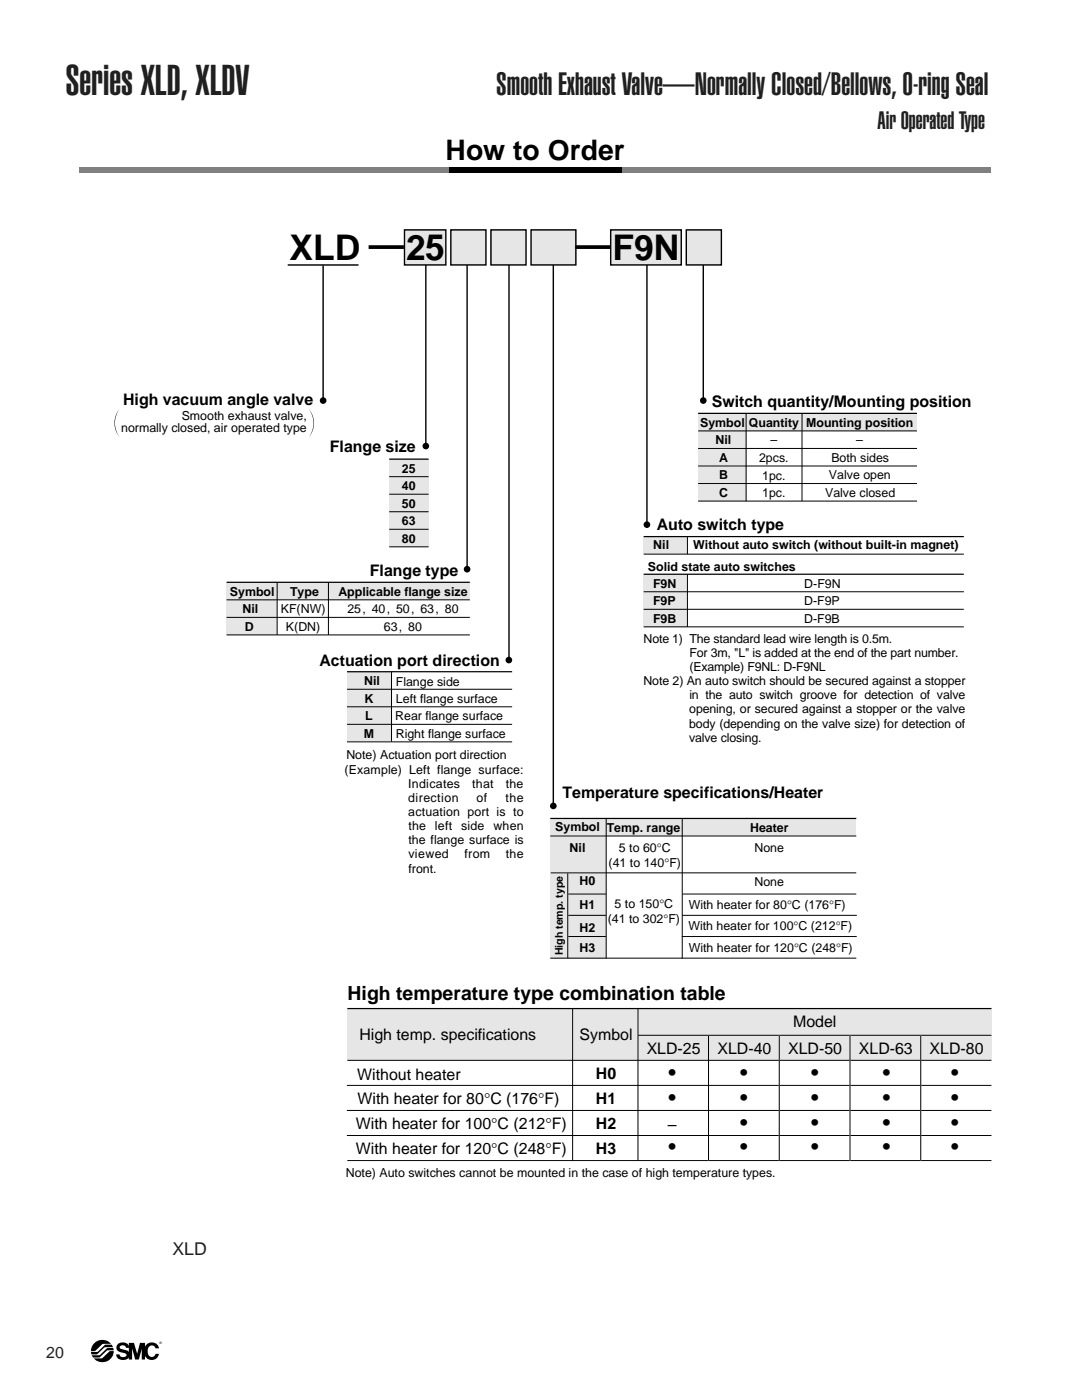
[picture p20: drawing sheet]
<svg xmlns="http://www.w3.org/2000/svg" width="216mm" height="279mm" viewBox="0 0 216 279" stroke-linecap="round" stroke-linejoin="round" font-family="sans-serif">
<defs><g id="words">
<text font-size="8.5" fill="#231f20" x="13.1" y="19">Series XLD, XLDV</text>
<g font-size="7.1">
<text x="57.8" y="52">XLD —</text>
<text x="81" y="52">25</text>
<text x="114.8" y="51.3">—</text>
<text x="122.2" y="52">F9N</text>
</g>
<text font-size="6.3" fill="#231f20" x="99" y="19">Smooth Exhaust Valve—Normally Closed/Bellows, O-ring Seal</text>
<text font-size="5.6" x="88.9" y="32">How to Order</text>
<text font-size="4.9" fill="#231f20" x="175.1" y="25.7">Air Operated Type</text>
<g font-size="4.2">
<text x="133.4" y="215.5">•</text>
<text x="147.7" y="215.5">•</text>
<text x="161.9" y="215.6">•</text>
<text x="176.2" y="215.6">•</text>
<text x="189.8" y="215.6">•</text>
<text x="133.4" y="220.5">•</text>
<text x="147.7" y="220.5">•</text>
<text x="161.9" y="220.5">•</text>
<text x="176.2" y="220.5">•</text>
<text x="189.8" y="220.5">•</text>
<text x="147.7" y="225.4">•</text>
<text x="161.9" y="225.4">•</text>
<text x="176.2" y="225.4">•</text>
<text x="189.8" y="225.4">•</text>
<text x="133.4" y="230.4">•</text>
<text x="147.7" y="230.4">•</text>
<text x="161.9" y="230.4">•</text>
<text x="176.2" y="230.4">•</text>
<text x="189.8" y="230.4">•</text>
</g>
<text font-size="3.9" x="69.4" y="199.6">High temperature type combination table</text>
<text font-size="3.5" fill="#231f20" x="34.4" y="250.4">XLD</text>
<g font-size="3.2">
<text x="24.6" y="80.9">High vacuum angle valve</text>
<text x="142" y="81.3">Switch quantity/Mounting position</text>
<text x="65.8" y="90.3">Flange size</text>
<text x="131.1" y="105.8">Auto switch type</text>
<text x="73.8" y="115">Flange type</text>
<text x="63.8" y="132.9">Actuation port direction</text>
<text x="112.3" y="159.3">Temperature specifications/Heater</text>
<text x="71.7" y="207.6">High temp. specifications</text>
<text x="115.7" y="207.5">Symbol</text>
<text x="158.3" y="205">Model</text>
<text x="71.3" y="215.5">Without heater</text>
<text x="118.9" y="215.3">H0</text>
<text x="129" y="210.4">XLD-25</text>
<text x="143.2" y="210.4">XLD-40</text>
<text x="157.3" y="210.4">XLD-50</text>
<text x="171.4" y="210.4">XLD-63</text>
<text x="185.5" y="210.4">XLD-80</text>
<text x="71.3" y="220.4">With heater for 80°C (176°F)</text>
<text x="118.9" y="220.3">H1</text>
<text x="71" y="225.4">With heater for 100°C (212°F)</text>
<text x="118.9" y="225.3">H2</text>
<text x="133.2" y="225.4">–</text>
<text x="71" y="230.4">With heater for 120°C (248°F)</text>
<text x="118.9" y="230.3">H3</text>
</g>
<text font-size="3.2" fill="#231f20" x="9.2" y="270.9">20</text>
<g font-size="2.5">
<text x="36.3" y="83.7">Smooth exhaust valve,</text>
<text x="24.2" y="86.2">normally closed, air operated type</text>
<text x="139.7" y="85.2">Symbol</text>
<text x="142.8" y="88.7">Nil</text>
<text x="149.4" y="85.2">Quantity</text>
<text x="153.7" y="88.7">–</text>
<text x="160.9" y="85.2">Mounting position</text>
<text x="170.8" y="88.7">–</text>
<text x="80.2" y="94.3">25</text>
<text x="143.5" y="92.2">A</text>
<text x="143.5" y="95.7">B</text>
<text x="151.5" y="92.2">2pcs.</text>
<text x="152.1" y="95.7">1pc.</text>
<text x="165.4" y="95.6">Valve open</text>
<text x="165.9" y="92.2">Both sides</text>
<text x="80.2" y="97.8">40</text>
<text x="80.2" y="101.3">50</text>
<text x="143.5" y="99.2">C</text>
<text x="152.1" y="99.2">1pc.</text>
<text x="164.6" y="99.2">Valve closed</text>
<text x="80.2" y="104.8">63</text>
<text x="80.2" y="108.3">80</text>
<text x="129.3" y="113.9">Solid state auto switches</text>
<text x="130.4" y="109.6">Nil</text>
<text x="138.3" y="109.6">Without auto switch (without built-in magnet)</text>
<text x="45.9" y="118.9">Symbol</text>
<text x="57.9" y="118.9">Type</text>
<text x="67.5" y="118.9">Applicable flange size</text>
<text x="130.3" y="117.3">F9N</text>
<text x="160.5" y="117.3">D-F9N</text>
<text x="48.4" y="122.4">Nil</text>
<text x="48.8" y="125.9">D</text>
<text x="56" y="122.4">KF(NW)</text>
<text x="57.1" y="125.9">K(DN)</text>
<text x="69.3" y="122.4">25, 40, 50, 63, 80</text>
<text x="76.6" y="125.9">63, 80</text>
<text x="130.3" y="120.8">F9P</text>
<text x="130.3" y="124.3">F9B</text>
<text x="160.4" y="120.8">D-F9P</text>
<text x="160.5" y="124.3">D-F9B</text>
<text x="128.4" y="128.3">Note 1) The standard lead wire length is 0.5m.</text>
<text x="137.6" y="131.1">For 3m, &quot;L&quot; is added at the end of the part number.</text>
<text x="72.7" y="136.7">Nil</text>
<text x="79" y="136.9">Flange side</text>
<text x="128.4" y="136.7">Note 2) An auto switch should be secured against a stopper</text>
<text x="137.6" y="133.9">(Example) F9NL: D-F9NL</text>
<text x="72.8" y="140.3">K</text>
<text x="72.9" y="143.8">L</text>
<text x="78.9" y="143.8">Rear flange surface</text>
<text x="79" y="140.4">Left flange surface</text>
<text x="137.5" y="142.4">opening, or secured against a stopper or the valve</text>
<text x="137.6" y="139.5">in the auto switch groove for detection of valve</text>
<text x="72.6" y="147.3">M</text>
<text x="79" y="147.3">Right flange surface</text>
<text x="137.5" y="148">valve closing.</text>
<text x="137.5" y="145.2">body (depending on the valve size) for detection of</text>
<text x="68.8" y="154.4">(Example) Left flange surface:</text>
<text x="69.1" y="151.6">Note) Actuation port direction</text>
<text x="81.5" y="157.2">Indicates</text>
<text x="81.5" y="160">direction</text>
<text x="94.2" y="157.2">that</text>
<text x="95.1" y="160">of</text>
<text x="100.9" y="160">the</text>
<text x="100.9" y="157.2">the</text>
<text x="81.5" y="162.9">actuation port is to</text>
<text x="81.5" y="165.7">the</text>
<text x="86.8" y="165.7">left</text>
<text x="92" y="165.7">side</text>
<text x="98.5" y="165.7">when</text>
<text x="110.8" y="165.9">Symbol</text>
<text x="121.1" y="165.9">Temp. range</text>
<text x="149.7" y="166.1">Heater</text>
<text x="81.5" y="171.3">viewed</text>
<text x="81.5" y="168.5">the flange surface is</text>
<text x="92.7" y="171.3">from</text>
<text x="100.9" y="171.3">the</text>
<text x="113.7" y="170">Nil</text>
<text x="121.5" y="173">(41 to 140°F)</text>
<text x="123.5" y="170">5 to 60°C</text>
<text x="150.6" y="170">None</text>
<text x="81.5" y="174.2">front.</text>
<text x="115.7" y="176.7">H0</text>
<text x="150.5" y="176.7">None</text>
<text x="115.6" y="181.3">H1</text>
<text x="121.3" y="184.2">(41 to 302°F)</text>
<text x="122.6" y="181.2">5 to 150°C</text>
<text x="137.4" y="185.6">With heater for 100°C (212°F)</text>
<text x="137.4" y="181.4">With heater for 80°C (176°F)</text>
<text x="115.6" y="190.1">H3</text>
<text x="115.6" y="186">H2</text>
<text x="137.4" y="190">With heater for 120°C (248°F)</text>
<text x="69" y="235">Note) Auto switches cannot be mounted in the case of high temperature types.</text>
</g>
<text font-size="2.1" x="112.3" y="190.7" transform="rotate(-90 112.3 190.7)">High temp. type</text>
<text font-size=".7" x="31.8" y="268.2">®</text>
</g></defs>
<path d="M192.2 12.9h23.7M192.2 22.4h23.7" fill="none" stroke="#fff" stroke-width=".35"/>
<path d="M18.7 271.1l1.7-.1 1.5-1.3 .8-.1a2.27 2.27 0 0 1-1.5 2.1 2.27 2.27 0 0 1-2.5-.6zM18.9 267.9a2.3 2.3 0 0 1 3.3 .3h-1.8l-1.3 1.4-1 .1a2.21 2.21 0 0 1 .8-1.8zM18.2 269.8h.1a1.67 1.67 0 0 0 2.1-.9l.7-.5h1.2l.2 .4-1.6 .1-1.5 1.3-.3 .1a.68 .68 0 0 1-.9-.2zM18.3 270.5l1.6-.1 1.4-1.3 .4-.1a.78 .78 0 0 1 .9 .2l.1 .3h-1.4l-1.5 1.4h-1.2zM23.6 268.2a1.37 1.37 0 0 1 2.2 .8h-.7v-.2a.69 .69 0 0 0-.6-.3 .69 .69 0 0 0-.6 .4l.3 .3a1.54 1.54 0 0 1 1.7 1.1 1.4 1.4 0 0 1-1.4 1.1 1.4 1.4 0 0 1-1.3-1.1h.6a.75 .75 0 0 0 .7 .5 .75 .75 0 0 0 .7-.4 1.24 1.24 0 0 0-1.2-.6 .93 .93 0 0 1-.8-.7 .93 .93 0 0 1 .4-.9zM25.7 268h1l.7 2.2 .5-2.2h1v3.3h-.6v-2.1l-.6 2.1h-.7l-.6-2.2v2.2h-.7zM29.2 268.4a1.47 1.47 0 0 1 1.5-.5 1.47 1.47 0 0 1 1 1.2h-.7a.77 .77 0 0 0-.8-.6 .77 .77 0 0 0-.7 .7 1.2 1.2 0 0 0 .8 1.6 .71 .71 0 0 0 .7-.6h.7a1.5 1.5 0 0 1-1.7 1.2 1.5 1.5 0 0 1-1.2-1.7v-.6z" fill="#000"/>
<g fill="#e6e6e6">
<path d="M139.3 82.5h43.7v3.5h-43.7z"/>
<path d="M45.2 116.2h48.6v3.5h-48.6z"/>
<path d="M45.2 119.7h10.1v7h-10.1z"/>
<path d="M77.7 91.6h7.8v17.5h-7.8z"/>
</g>
<path d="M85 52.9v36.1M129.1 52.9v51.8M140.3 52.9v27" fill="none" stroke="#000" stroke-width=".28"/>
<g fill="#000">
<circle cx="140.3" cy="79.9" r=".66"/>
<circle cx="85" cy="89" r=".66"/>
<circle cx="129.1" cy="104.7" r=".66"/>
</g>
<g fill="#808080">
<path d="M15.8 33.3h73.8v1h-73.8z"/>
<path d="M124 33.3h73.8v1h-73.8z"/>
</g>
<g fill="#000">
<path d="M89.6 33.3h34.4v1h-34.4z"/>
<circle cx="64.5" cy="79.9" r=".66"/>
<circle cx="101.5" cy="131.7" r=".66"/>
</g>
<path d="M77.7 91.6h7.8" fill="none" stroke="#000" stroke-width=".25"/>
<path d="M64.5 52.9v27M101.6 52.9v78.8" fill="none" stroke="#000" stroke-width=".28"/>
<path d="M128.4 107h8.7v3.6h-8.7z" fill="#e6e6e6"/>
<path d="M128.4 110.6h63.9M137.2 107.1v3.5" fill="none" stroke="#000" stroke-width=".2"/>
<path d="M128.4 107.1h63.9" fill="none" stroke="#000" stroke-width=".25"/>
<path d="M128.4 114.6h8.7v10.5h-8.7z" fill="#e6e6e6"/>
<path d="M128.4 118.1h63.9M137.2 114.6v10.5M128.4 125.1h63.9M128.4 121.6h63.9" fill="none" stroke="#000" stroke-width=".2"/>
<path d="M128.4 114.6h63.9" fill="none" stroke="#000" stroke-width=".25"/>
<path d="M80.7 45.9h8.3v7h-8.3z" fill="#e6e6e6"/>
<path d="M80.7 45.9h8.3v7h-8.3z" fill="none" stroke="#000" stroke-width=".28"/>
<path d="M90 45.9h7v7h-7z" fill="#e6e6e6"/>
<path d="M90 45.9h7v7h-7z" fill="none" stroke="#000" stroke-width=".28"/>
<path d="M106 45.9h8.9v7h-8.9z" fill="#e6e6e6"/>
<path d="M106 45.9h8.9v7h-8.9z" fill="none" stroke="#000" stroke-width=".28"/>
<path d="M98 45.9h7v7h-7z" fill="#e6e6e6"/>
<path d="M98 45.9h7v7h-7z" fill="none" stroke="#000" stroke-width=".28"/>
<path d="M136.9 45.9h7v7h-7z" fill="#e6e6e6"/>
<path d="M136.9 45.9h7v7h-7z" fill="none" stroke="#000" stroke-width=".28"/>
<path d="M121.9 45.9h14v7h-14z" fill="#e6e6e6"/>
<path d="M57.4 52.9h14.1M93.2 52.9v60.7M121.9 45.9h14v7h-14z" fill="none" stroke="#000" stroke-width=".28"/>
<path d="M57.4 52.9h14.1" fill="none" stroke="#e6e6e6" stroke-width=".2"/>
<path d="M77.7 98.6h7.8M77.7 95.1h7.8M45.2 119.7h48.6M55.3 116.2v10.5M65.5 116.2v10.5M77.7 102.1h7.8M77.7 105.6h7.8M77.7 109.1h7.8M45.2 126.7h48.6M45.2 123.2h48.6" fill="none" stroke="#000" stroke-width=".2"/>
<circle cx="93.2" cy="113.6" r=".66" fill="#000"/>
<path d="M45.2 116.2h48.6" fill="none" stroke="#000" stroke-width=".25"/>
<path d="M69.2 134.1h8.9v13.9h-8.9z" fill="#e6e6e6"/>
<path d="M69.2 134.1h33" fill="none" stroke="#000" stroke-width=".25"/>
<path d="M69.2 137.6h33M78.1 134.1v13.9M69.2 148.1h33M69.2 141.1h33M69.2 144.6h33" fill="none" stroke="#000" stroke-width=".2"/>
<path d="M110.4 52.9v107.9" fill="none" stroke="#000" stroke-width=".28"/>
<circle cx="110.4" cy="160.8" r=".66" fill="#000"/>
<path d="M139.3 86h9.6v14h-9.6z" fill="#e6e6e6"/>
<path d="M139.3 96.5h43.7M139.3 89.5h43.7M139.3 86h43.7M139.3 93h43.7M148.9 82.5v17.5M160 82.5v17.5M139.3 100h43.7" fill="none" stroke="#000" stroke-width=".2"/>
<path d="M139.3 82.5h43.7" fill="none" stroke="#000" stroke-width=".25"/>
<path d="M69.3 201.3h128.5v10.3h-128.5z" fill="#e6e6e6"/>
<path d="M114.3 201.3v30.3z" fill="#fff"/>
<path d="M114.3 201.3v30.3" fill="none" stroke="#000" stroke-width=".2"/>
<path d="M127.3 201.3v30.3z" fill="#fff"/>
<path d="M69.2 216.6h128.6M69.3 211.6h128.5M127.3 201.3v30.3M127.3 206.6h70.5M69.2 221.6h128.6M69.2 226.6h128.6M69.3 231.6h128.5" fill="none" stroke="#000" stroke-width=".2"/>
<path d="M69.3 201.3h128.5" fill="none" stroke="#000" stroke-width=".25"/>
<path d="M183.7 206.6v25z" fill="#fff"/>
<path d="M183.7 206.6v25" fill="none" stroke="#000" stroke-width=".2"/>
<path d="M169.6 206.6v25z" fill="#fff"/>
<path d="M169.6 206.6v25" fill="none" stroke="#000" stroke-width=".2"/>
<path d="M155.5 206.6v25z" fill="#fff"/>
<path d="M155.5 206.6v25" fill="none" stroke="#000" stroke-width=".2"/>
<path d="M141.4 206.6v25z" fill="#fff"/>
<path d="M141.4 206.6v25" fill="none" stroke="#000" stroke-width=".2"/>
<g fill="#e6e6e6">
<path d="M109.8 163.3h61.1v3.5h-61.1z"/>
<path d="M109.8 166.8h11v24.4h-11z"/>
</g>
<path d="M109.8 166.8h61.1M109.9 174.2h61M113.3 174.3v16.9M113.4 178.4h7.5M121 163.4v27.9M136.1 163.4v27.9M136.2 178.4h34.7M109.8 191.2h61.1M113.4 182.7h7.5M113.4 186.9h7.5M136.1 186.9h34.8M136.1 182.7h34.9" fill="none" stroke="#000" stroke-width=".2"/>
<path d="M109.8 163.3h61.1" fill="none" stroke="#000" stroke-width=".25"/>
<path d="M23.9 81.5a4.9 4.9 0 0 0 0 5.9 4.6 4.6 0 0 1 0-5.9zM61.6 81.5a4.6 4.6 0 0 1 0 5.9 4.9 4.9 0 0 0 0-5.9z" fill="#000"/>
<use href="#words"/>
</svg>
